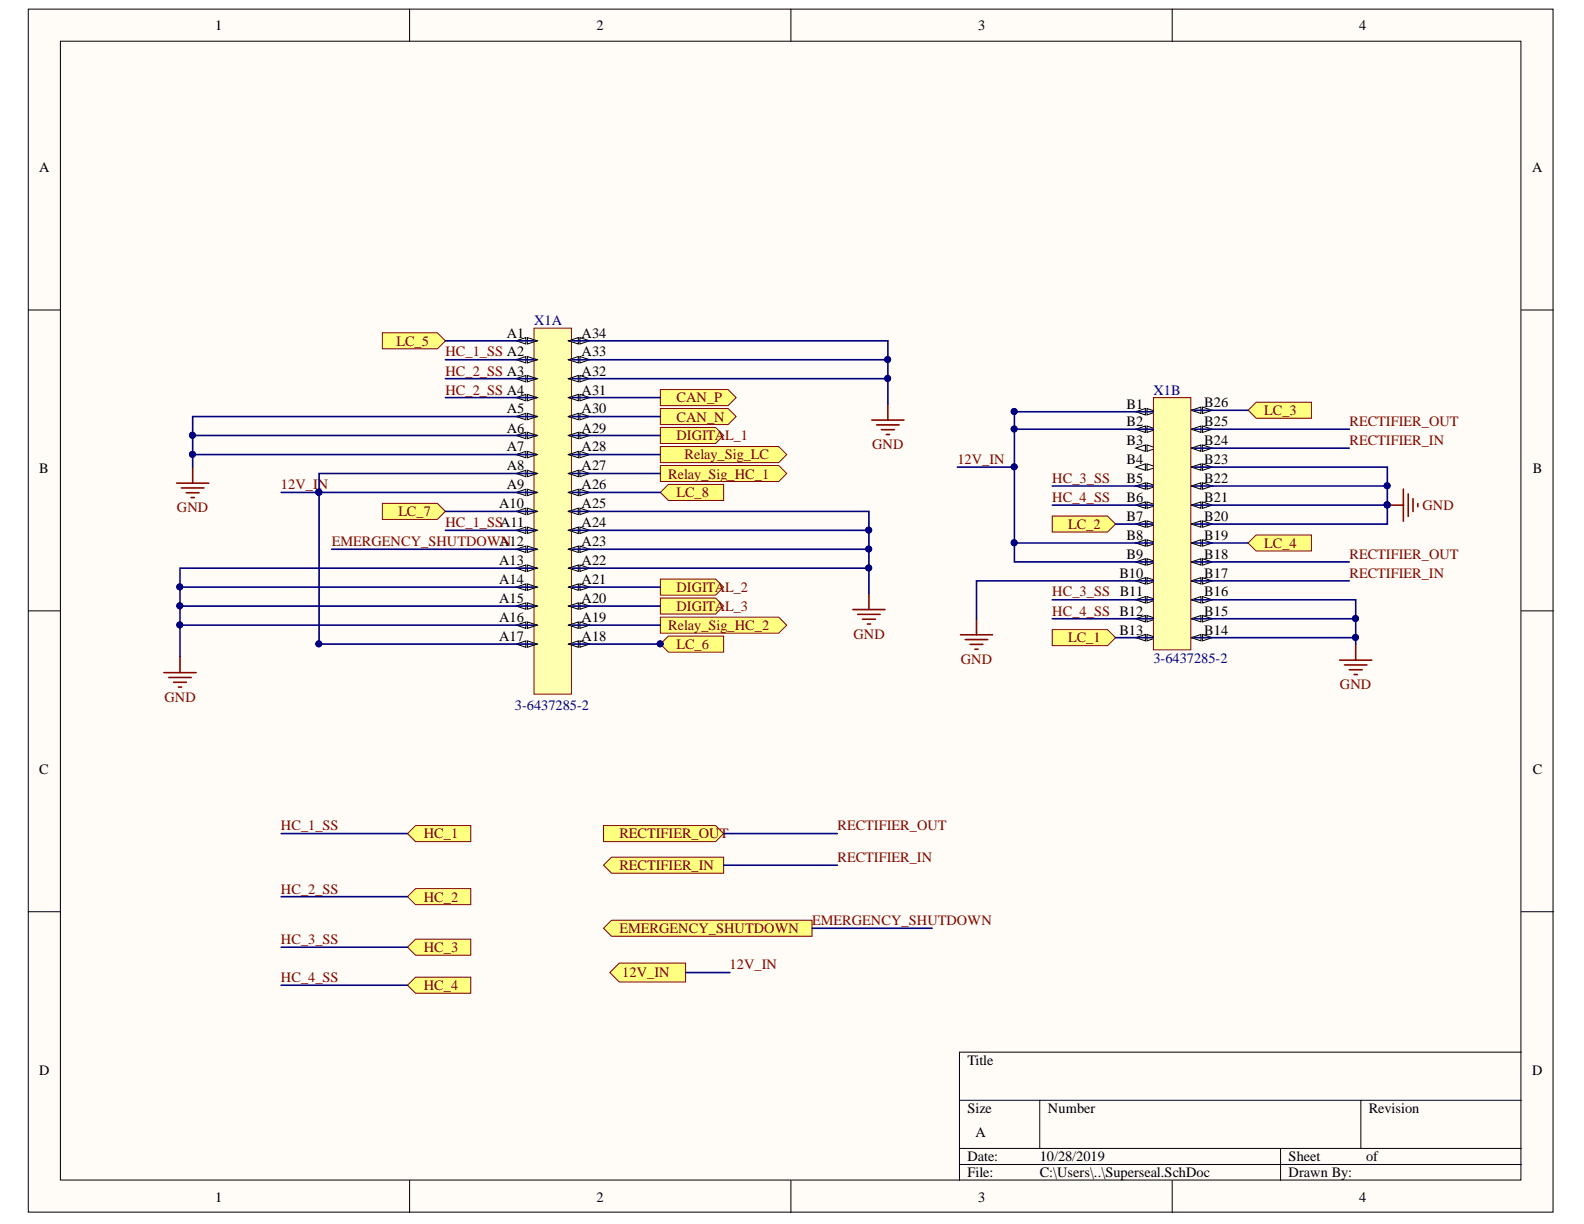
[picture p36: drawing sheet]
<svg xmlns="http://www.w3.org/2000/svg" width="279mm" height="216mm" viewBox="0 0 279 216" stroke-linecap="round" stroke-linejoin="round" font-family="sans-serif">
<defs><g id="words">
<g font-size="2.5">
<text x="38" y="5.3">1</text>
<text x="105.2" y="5.3">2</text>
<text x="172.5" y="5.3">3</text>
<text x="239.7" y="5.3">4</text>
<text x="6.9" y="30.4">A</text>
<text x="270.3" y="30.4">A</text>
<text x="89.4" y="59.6">A1</text>
<text x="102.6" y="59.6">A34</text>
<text x="102.6" y="62.9">A33</text>
<text x="102.6" y="69.6">A31</text>
<text x="102.6" y="66.2">A32</text>
<text x="212.4" y="71.8">B26</text>
<text x="89.4" y="72.9">A5</text>
<text x="89.4" y="76.3">A6</text>
<text x="102.6" y="76.3">A29</text>
<text x="102.6" y="72.9">A30</text>
<text x="198.7" y="72.1">B1</text>
<text x="198.7" y="75.1">B2</text>
<text x="212.4" y="75.1">B25</text>
<text x="6.9" y="83.5">B</text>
<text x="89.4" y="79.6">A7</text>
<text x="89.4" y="83">A8</text>
<text x="102.6" y="83">A27</text>
<text x="102.6" y="79.6">A28</text>
<text x="198.7" y="78.5">B3</text>
<text x="198.7" y="81.9">B4</text>
<text x="212.4" y="81.9">B23</text>
<text x="212.4" y="78.5">B24</text>
<text x="270.3" y="83.5">B</text>
<text x="88" y="89.7">A10</text>
<text x="89.4" y="86.3">A9</text>
<text x="102.6" y="89.7">A25</text>
<text x="102.6" y="86.3">A26</text>
<text x="198.7" y="85.2">B5</text>
<text x="198.7" y="88.6">B6</text>
<text x="212.4" y="88.6">B21</text>
<text x="212.4" y="85.2">B22</text>
<text x="102.6" y="93">A24</text>
<text x="198.7" y="91.9">B7</text>
<text x="198.7" y="95.2">B8</text>
<text x="212.4" y="95.2">B19</text>
<text x="212.4" y="91.9">B20</text>
<text x="88" y="99.7">A13</text>
<text x="102.6" y="99.7">A22</text>
<text x="102.6" y="96.3">A23</text>
<text x="197.5" y="101.9">B10</text>
<text x="198.7" y="98.5">B9</text>
<text x="212.4" y="101.9">B17</text>
<text x="212.4" y="98.5">B18</text>
<text x="88" y="103">A14</text>
<text x="88" y="106.4">A15</text>
<text x="102.6" y="106.4">A20</text>
<text x="102.6" y="103">A21</text>
<text x="212.4" y="105.2">B16</text>
<text x="88" y="109.7">A16</text>
<text x="88" y="113.1">A17</text>
<text x="102.6" y="113.1">A18</text>
<text x="102.6" y="109.7">A19</text>
<text x="197.5" y="112">B13</text>
<text x="212.4" y="112">B14</text>
<text x="212.4" y="108.6">B15</text>
<text x="6.9" y="136.6">C</text>
<text x="270.3" y="136.6">C</text>
<text x="6.9" y="189.6">D</text>
<text x="170.6" y="187.9">Title</text>
<text x="270.3" y="189.6">D</text>
<text x="170.6" y="196.4">Size</text>
<text x="184.9" y="196.4">Number</text>
<text x="241.4" y="196.4">Revision</text>
<text x="172.1" y="200.6">A</text>
<text x="170.6" y="204.8">Date:</text>
<text x="170.6" y="207.6">File:</text>
<text x="183.4" y="204.8">10/28/2019</text>
<text x="183.4" y="207.6">C:\Users\..\Superseal.SchDoc</text>
<text x="227.3" y="204.8">Sheet</text>
<text x="227.3" y="207.6">Drawn By:</text>
<text x="241" y="204.8">of</text>
<text x="38" y="211.9">1</text>
<text x="105.2" y="211.9">2</text>
<text x="172.5" y="211.9">3</text>
<text x="239.7" y="211.9">4</text>
</g>
<g font-size="2.5" fill="#000080">
<text x="94.2" y="57.4">X1A</text>
<text x="203.5" y="69.6">X1B</text>
<text x="203.5" y="117">3-6437285-2</text>
<text x="90.8" y="125.3">3-6437285-2</text>
</g>
<g font-size="2.5" fill="#800000">
<text x="69.9" y="61">LC_5</text>
<text x="78.6" y="62.9">HC_1_SS A2</text>
<text x="78.6" y="66.2">HC_2_SS A3</text>
<text x="78.6" y="69.6">HC_2_SS A4</text>
<text x="119.3" y="71">CAN_P</text>
<text x="119.3" y="74.4">CAN_N</text>
<text x="119.3" y="77.7">DIGITAL_1</text>
<text x="223" y="73.3">LC_3</text>
<text x="238" y="75.1">RECTIFIER_OUT</text>
<text x="120.8" y="81">Relay_Sig_LC</text>
<text x="153.8" y="79.2">GND</text>
<text x="168.9" y="81.9">12V_IN</text>
<text x="238" y="78.5">RECTIFIER_IN</text>
<text x="49.6" y="86.3">12V_IN</text>
<text x="117.9" y="84.4">Relay_Sig_HC_1</text>
<text x="119.3" y="87.7">LC_8</text>
<text x="185.6" y="85.2">HC_3_SS</text>
<text x="185.6" y="88.6">HC_4_SS</text>
<text x="250.9" y="89.9">GND</text>
<text x="31.2" y="90.3">GND</text>
<text x="70.3" y="91.1">LC_7</text>
<text x="78.6" y="93">HC_1_SSA11</text>
<text x="188.4" y="93.3">LC_2</text>
<text x="58.5" y="96.3">EMERGENCY_SHUTDOWA12</text>
<text x="88.4" y="96.3">N</text>
<text x="223" y="96.7">LC_4</text>
<text x="238" y="98.5">RECTIFIER_OUT</text>
<text x="238" y="101.9">RECTIFIER_IN</text>
<text x="119.3" y="107.7">DIGITAL_3</text>
<text x="119.3" y="104.4">DIGITAL_2</text>
<text x="185.6" y="105.2">HC_3_SS B11</text>
<text x="117.9" y="111.1">Relay_Sig_HC_2</text>
<text x="150.5" y="112.6">GND</text>
<text x="185.6" y="108.6">HC_4_SS B12</text>
<text x="188.4" y="113.3">LC_1</text>
<text x="119.3" y="114.5">LC_6</text>
<text x="169.5" y="117.1">GND</text>
<text x="29" y="123.8">GND</text>
<text x="236.4" y="121.5">GND</text>
<text x="49.6" y="146.5">HC_1_SS</text>
<text x="74.8" y="147.9">HC_1</text>
<text x="109.3" y="147.9">RECTIFIER_OUT</text>
<text x="147.7" y="146.5">RECTIFIER_OUT</text>
<text x="109.3" y="153.5">RECTIFIER_IN</text>
<text x="147.7" y="152">RECTIFIER_IN</text>
<text x="49.6" y="157.6">HC_2_SS</text>
<text x="74.8" y="159">HC_2</text>
<text x="49.6" y="166.6">HC_3_SS</text>
<text x="74.8" y="167.9">HC_3</text>
<text x="109.3" y="164.6">EMERGENCY_SHUTDOWN</text>
<text x="143.2" y="163.2">EMERGENCY_SHUTDOWN</text>
<text x="49.6" y="173.2">HC_4_SS</text>
<text x="109.8" y="172.4">12V_IN</text>
<text x="128.7" y="171">12V_IN</text>
<text x="74.8" y="174.7">HC_4</text>
</g>
</g></defs>
<g fill="#fffcf8" stroke="#000" stroke-width=".18">
<path d="M5 1.6h268.9v212.2h-268.9z"/>
<path d="M10.7 7.3h257.6v200.8h-257.6z"/>
</g>
<g fill="none" stroke="#000" stroke-width=".18">
<path d="M72.2 1.6v5.7M139.5 1.6v5.7M206.8 1.6v5.7M5 54.7h5.7M268.4 54.7h5.6M5 107.8h5.7M268.4 107.8h5.6M5 160.8h5.7M268.4 160.8h5.6M169.2 194.1h99.2M183.4 194.1v8.5M240 194.1v8.5"/>
<path d="M268.4 185.6h-99.2v22.6M72.2 208.2v5.7M139.5 208.2v5.7M169.2 202.6h99.2M169.2 205.4h99.2M206.8 208.2v5.7M225.9 202.6v5.6"/>
</g>
<path d="M94.2 57.9h6.6v64.5h-6.6z" fill="#ffffb0" stroke="#800000" stroke-width=".18"/>
<path d="M94.2 60.1h.5" fill="none" stroke="#000" stroke-width=".28"/>
<path d="M93 59.5l1.7 .6-1.7 .6z" fill="#fffcf8"/>
<path d="M93 59.5l1.7 .6-1.7 .6z" fill="none" stroke="#000" stroke-width=".18"/>
<path d="M91.1 60.1l1.7-.6v1.2z" fill="#fffcf8"/>
<path d="M91.1 60.1l1.7-.6v1.2z" fill="none" stroke="#000" stroke-width=".18"/>
<path d="M94.2 63.5h.5" fill="none" stroke="#000" stroke-width=".28"/>
<path d="M93 62.9l1.7 .6-1.7 .5z" fill="#fffcf8"/>
<path d="M93 62.9l1.7 .6-1.7 .5z" fill="none" stroke="#000" stroke-width=".18"/>
<path d="M91.1 63.5l1.7-.6v1.1z" fill="#fffcf8"/>
<path d="M91.1 63.5l1.7-.6v1.1z" fill="none" stroke="#000" stroke-width=".18"/>
<path d="M94.2 66.8h.5" fill="none" stroke="#000" stroke-width=".28"/>
<path d="M93 66.2l1.7 .6-1.7 .6z" fill="#fffcf8"/>
<path d="M93 66.2l1.7 .6-1.7 .6z" fill="none" stroke="#000" stroke-width=".18"/>
<path d="M91.1 66.8l1.7-.6v1.2z" fill="#fffcf8"/>
<path d="M91.1 66.8l1.7-.6v1.2z" fill="none" stroke="#000" stroke-width=".18"/>
<path d="M94.2 70.1h.5" fill="none" stroke="#000" stroke-width=".28"/>
<path d="M93 69.6l1.7 .5-1.7 .6z" fill="#fffcf8"/>
<path d="M93 69.6l1.7 .5-1.7 .6z" fill="none" stroke="#000" stroke-width=".18"/>
<path d="M91.1 70.1l1.7-.5v1.1z" fill="#fffcf8"/>
<path d="M91.1 70.1l1.7-.5v1.1z" fill="none" stroke="#000" stroke-width=".18"/>
<path d="M94.2 73.5h.5" fill="none" stroke="#000" stroke-width=".28"/>
<path d="M93 72.9l1.7 .6-1.7 .5z" fill="#fffcf8"/>
<path d="M93 72.9l1.7 .6-1.7 .5z" fill="none" stroke="#000" stroke-width=".18"/>
<path d="M91.1 73.5l1.7-.6v1.1z" fill="#fffcf8"/>
<path d="M91.1 73.5l1.7-.6v1.1z" fill="none" stroke="#000" stroke-width=".18"/>
<path d="M94.2 76.8h.5" fill="none" stroke="#000" stroke-width=".28"/>
<path d="M93 76.2l1.7 .6-1.7 .6z" fill="#fffcf8"/>
<path d="M93 76.2l1.7 .6-1.7 .6z" fill="none" stroke="#000" stroke-width=".18"/>
<path d="M91.1 76.8l1.7-.6v1.2z" fill="#fffcf8"/>
<path d="M91.1 76.8l1.7-.6v1.2z" fill="none" stroke="#000" stroke-width=".18"/>
<path d="M94.2 80.2h.5" fill="none" stroke="#000" stroke-width=".28"/>
<path d="M93 79.6l1.7 .6-1.7 .5z" fill="#fffcf8"/>
<path d="M93 79.6l1.7 .6-1.7 .5z" fill="none" stroke="#000" stroke-width=".18"/>
<path d="M91.1 80.2l1.7-.6v1.1z" fill="#fffcf8"/>
<path d="M91.1 80.2l1.7-.6v1.1z" fill="none" stroke="#000" stroke-width=".18"/>
<path d="M94.2 83.5h.5" fill="none" stroke="#000" stroke-width=".28"/>
<path d="M93 83l1.7 .5-1.7 .6z" fill="#fffcf8"/>
<path d="M93 83l1.7 .5-1.7 .6z" fill="none" stroke="#000" stroke-width=".18"/>
<path d="M91.1 83.5l1.7-.5v1.1z" fill="#fffcf8"/>
<path d="M91.1 83.5l1.7-.5v1.1z" fill="none" stroke="#000" stroke-width=".18"/>
<path d="M94.2 86.9h.5" fill="none" stroke="#000" stroke-width=".28"/>
<path d="M93 86.3l1.7 .6-1.7 .5z" fill="#fffcf8"/>
<path d="M93 86.3l1.7 .6-1.7 .5z" fill="none" stroke="#000" stroke-width=".18"/>
<path d="M91.1 86.9l1.7-.6v1.1z" fill="#fffcf8"/>
<path d="M91.1 86.9l1.7-.6v1.1z" fill="none" stroke="#000" stroke-width=".18"/>
<path d="M94.2 90.2h.5" fill="none" stroke="#000" stroke-width=".28"/>
<path d="M93 89.6l1.7 .6-1.7 .6z" fill="#fffcf8"/>
<path d="M93 89.6l1.7 .6-1.7 .6z" fill="none" stroke="#000" stroke-width=".18"/>
<path d="M91.1 90.2l1.7-.6v1.2z" fill="#fffcf8"/>
<path d="M91.1 90.2l1.7-.6v1.2z" fill="none" stroke="#000" stroke-width=".18"/>
<path d="M94.2 93.5h.5" fill="none" stroke="#000" stroke-width=".28"/>
<path d="M93 93l1.7 .5-1.7 .6z" fill="#fffcf8"/>
<path d="M93 93l1.7 .5-1.7 .6z" fill="none" stroke="#000" stroke-width=".18"/>
<path d="M91.1 93.5l1.7-.5v1.1z" fill="#fffcf8"/>
<path d="M91.1 93.5l1.7-.5v1.1z" fill="none" stroke="#000" stroke-width=".18"/>
<path d="M94.2 96.9h.5" fill="none" stroke="#000" stroke-width=".28"/>
<path d="M93 96.3l1.7 .6-1.7 .5z" fill="#fffcf8"/>
<path d="M93 96.3l1.7 .6-1.7 .5z" fill="none" stroke="#000" stroke-width=".18"/>
<path d="M91.1 96.9l1.7-.6v1.1z" fill="#fffcf8"/>
<path d="M91.1 96.9l1.7-.6v1.1z" fill="none" stroke="#000" stroke-width=".18"/>
<path d="M94.2 100.2h.5" fill="none" stroke="#000" stroke-width=".28"/>
<path d="M93 99.7l1.7 .5-1.7 .6z" fill="#fffcf8"/>
<path d="M93 99.7l1.7 .5-1.7 .6z" fill="none" stroke="#000" stroke-width=".18"/>
<path d="M91.1 100.2l1.7-.5v1.1z" fill="#fffcf8"/>
<path d="M91.1 100.2l1.7-.5v1.1z" fill="none" stroke="#000" stroke-width=".18"/>
<path d="M94.2 103.6h.5" fill="none" stroke="#000" stroke-width=".28"/>
<path d="M93 103l1.7 .6-1.7 .5z" fill="#fffcf8"/>
<path d="M93 103l1.7 .6-1.7 .5z" fill="none" stroke="#000" stroke-width=".18"/>
<path d="M91.1 103.6l1.7-.6v1.1z" fill="#fffcf8"/>
<path d="M91.1 103.6l1.7-.6v1.1z" fill="none" stroke="#000" stroke-width=".18"/>
<path d="M94.2 106.9h.5" fill="none" stroke="#000" stroke-width=".28"/>
<path d="M93 106.3l1.7 .6-1.7 .6z" fill="#fffcf8"/>
<path d="M93 106.3l1.7 .6-1.7 .6z" fill="none" stroke="#000" stroke-width=".18"/>
<path d="M91.1 106.9l1.7-.6v1.2z" fill="#fffcf8"/>
<path d="M91.1 106.9l1.7-.6v1.2z" fill="none" stroke="#000" stroke-width=".18"/>
<path d="M94.2 110.3h.5" fill="none" stroke="#000" stroke-width=".28"/>
<path d="M93 109.7l1.7 .6-1.7 .5z" fill="#fffcf8"/>
<path d="M93 109.7l1.7 .6-1.7 .5z" fill="none" stroke="#000" stroke-width=".18"/>
<path d="M91.1 110.3l1.7-.6v1.1z" fill="#fffcf8"/>
<path d="M91.1 110.3l1.7-.6v1.1z" fill="none" stroke="#000" stroke-width=".18"/>
<path d="M94.2 113.6h.5" fill="none" stroke="#000" stroke-width=".28"/>
<path d="M93 113l1.7 .6-1.7 .6z" fill="#fffcf8"/>
<path d="M93 113l1.7 .6-1.7 .6z" fill="none" stroke="#000" stroke-width=".18"/>
<path d="M91.1 113.6l1.7-.6v1.2z" fill="#fffcf8"/>
<path d="M91.1 113.6l1.7-.6v1.2z" fill="none" stroke="#000" stroke-width=".18"/>
<path d="M100.3 113.6h.6" fill="none" stroke="#000" stroke-width=".28"/>
<path d="M100.3 113.6l1.7-.6v1.2z" fill="#fffcf8"/>
<path d="M100.3 113.6l1.7-.6v1.2z" fill="none" stroke="#000" stroke-width=".18"/>
<path d="M102.3 113l1.7 .6-1.7 .6z" fill="#fffcf8"/>
<path d="M102.3 113l1.7 .6-1.7 .6z" fill="none" stroke="#000" stroke-width=".18"/>
<path d="M100.3 110.3h.6" fill="none" stroke="#000" stroke-width=".28"/>
<path d="M100.3 110.3l1.7-.6v1.1z" fill="#fffcf8"/>
<path d="M100.3 110.3l1.7-.6v1.1z" fill="none" stroke="#000" stroke-width=".18"/>
<path d="M102.3 109.7l1.7 .6-1.7 .5z" fill="#fffcf8"/>
<path d="M102.3 109.7l1.7 .6-1.7 .5z" fill="none" stroke="#000" stroke-width=".18"/>
<path d="M100.3 106.9h.6" fill="none" stroke="#000" stroke-width=".28"/>
<path d="M100.3 106.9l1.7-.6v1.2z" fill="#fffcf8"/>
<path d="M100.3 106.9l1.7-.6v1.2z" fill="none" stroke="#000" stroke-width=".18"/>
<path d="M102.3 106.3l1.7 .6-1.7 .6z" fill="#fffcf8"/>
<path d="M102.3 106.3l1.7 .6-1.7 .6z" fill="none" stroke="#000" stroke-width=".18"/>
<path d="M100.3 103.6h.6" fill="none" stroke="#000" stroke-width=".28"/>
<path d="M100.3 103.6l1.7-.6v1.1z" fill="#fffcf8"/>
<path d="M100.3 103.6l1.7-.6v1.1z" fill="none" stroke="#000" stroke-width=".18"/>
<path d="M102.3 103l1.7 .6-1.7 .5z" fill="#fffcf8"/>
<path d="M102.3 103l1.7 .6-1.7 .5z" fill="none" stroke="#000" stroke-width=".18"/>
<path d="M100.3 100.2h.6" fill="none" stroke="#000" stroke-width=".28"/>
<path d="M100.3 100.2l1.7-.5v1.1z" fill="#fffcf8"/>
<path d="M100.3 100.2l1.7-.5v1.1z" fill="none" stroke="#000" stroke-width=".18"/>
<path d="M102.3 99.7l1.7 .5-1.7 .6z" fill="#fffcf8"/>
<path d="M102.3 99.7l1.7 .5-1.7 .6z" fill="none" stroke="#000" stroke-width=".18"/>
<path d="M100.3 96.9h.6" fill="none" stroke="#000" stroke-width=".28"/>
<path d="M100.3 96.9l1.7-.6v1.1z" fill="#fffcf8"/>
<path d="M100.3 96.9l1.7-.6v1.1z" fill="none" stroke="#000" stroke-width=".18"/>
<path d="M102.3 96.3l1.7 .6-1.7 .5z" fill="#fffcf8"/>
<path d="M102.3 96.3l1.7 .6-1.7 .5z" fill="none" stroke="#000" stroke-width=".18"/>
<path d="M100.3 93.5h.6" fill="none" stroke="#000" stroke-width=".28"/>
<path d="M100.3 93.5l1.7-.5v1.1z" fill="#fffcf8"/>
<path d="M100.3 93.5l1.7-.5v1.1z" fill="none" stroke="#000" stroke-width=".18"/>
<path d="M102.3 93l1.7 .5-1.7 .6z" fill="#fffcf8"/>
<path d="M102.3 93l1.7 .5-1.7 .6z" fill="none" stroke="#000" stroke-width=".18"/>
<path d="M100.3 90.2h.6" fill="none" stroke="#000" stroke-width=".28"/>
<path d="M100.3 90.2l1.7-.6v1.2z" fill="#fffcf8"/>
<path d="M100.3 90.2l1.7-.6v1.2z" fill="none" stroke="#000" stroke-width=".18"/>
<path d="M102.3 89.6l1.7 .6-1.7 .6z" fill="#fffcf8"/>
<path d="M102.3 89.6l1.7 .6-1.7 .6z" fill="none" stroke="#000" stroke-width=".18"/>
<path d="M100.3 86.9h.6" fill="none" stroke="#000" stroke-width=".28"/>
<path d="M100.3 86.9l1.7-.6v1.1z" fill="#fffcf8"/>
<path d="M100.3 86.9l1.7-.6v1.1z" fill="none" stroke="#000" stroke-width=".18"/>
<path d="M102.3 86.3l1.7 .6-1.7 .5z" fill="#fffcf8"/>
<path d="M102.3 86.3l1.7 .6-1.7 .5z" fill="none" stroke="#000" stroke-width=".18"/>
<path d="M100.3 83.5h.6" fill="none" stroke="#000" stroke-width=".28"/>
<path d="M100.3 83.5l1.7-.5v1.1z" fill="#fffcf8"/>
<path d="M100.3 83.5l1.7-.5v1.1z" fill="none" stroke="#000" stroke-width=".18"/>
<path d="M102.3 83l1.7 .5-1.7 .6z" fill="#fffcf8"/>
<path d="M102.3 83l1.7 .5-1.7 .6z" fill="none" stroke="#000" stroke-width=".18"/>
<path d="M100.3 80.2h.6" fill="none" stroke="#000" stroke-width=".28"/>
<path d="M100.3 80.2l1.7-.6v1.1z" fill="#fffcf8"/>
<path d="M100.3 80.2l1.7-.6v1.1z" fill="none" stroke="#000" stroke-width=".18"/>
<path d="M102.3 79.6l1.7 .6-1.7 .5z" fill="#fffcf8"/>
<path d="M102.3 79.6l1.7 .6-1.7 .5z" fill="none" stroke="#000" stroke-width=".18"/>
<path d="M100.3 76.8h.6" fill="none" stroke="#000" stroke-width=".28"/>
<path d="M100.3 76.8l1.7-.6v1.2z" fill="#fffcf8"/>
<path d="M100.3 76.8l1.7-.6v1.2z" fill="none" stroke="#000" stroke-width=".18"/>
<path d="M102.3 76.2l1.7 .6-1.7 .6z" fill="#fffcf8"/>
<path d="M102.3 76.2l1.7 .6-1.7 .6z" fill="none" stroke="#000" stroke-width=".18"/>
<path d="M100.3 73.5h.6" fill="none" stroke="#000" stroke-width=".28"/>
<path d="M100.3 73.5l1.7-.6v1.1z" fill="#fffcf8"/>
<path d="M100.3 73.5l1.7-.6v1.1z" fill="none" stroke="#000" stroke-width=".18"/>
<path d="M102.3 72.9l1.7 .6-1.7 .5z" fill="#fffcf8"/>
<path d="M102.3 72.9l1.7 .6-1.7 .5z" fill="none" stroke="#000" stroke-width=".18"/>
<path d="M100.3 70.1h.6" fill="none" stroke="#000" stroke-width=".28"/>
<path d="M100.3 70.1l1.7-.5v1.1z" fill="#fffcf8"/>
<path d="M100.3 70.1l1.7-.5v1.1z" fill="none" stroke="#000" stroke-width=".18"/>
<path d="M102.3 69.6l1.7 .5-1.7 .6z" fill="#fffcf8"/>
<path d="M102.3 69.6l1.7 .5-1.7 .6z" fill="none" stroke="#000" stroke-width=".18"/>
<path d="M100.3 66.8h.6" fill="none" stroke="#000" stroke-width=".28"/>
<path d="M100.3 66.8l1.7-.6v1.2z" fill="#fffcf8"/>
<path d="M100.3 66.8l1.7-.6v1.2z" fill="none" stroke="#000" stroke-width=".18"/>
<path d="M102.3 66.2l1.7 .6-1.7 .6z" fill="#fffcf8"/>
<path d="M102.3 66.2l1.7 .6-1.7 .6z" fill="none" stroke="#000" stroke-width=".18"/>
<path d="M100.3 63.5h.6" fill="none" stroke="#000" stroke-width=".28"/>
<path d="M100.3 63.5l1.7-.6v1.1z" fill="#fffcf8"/>
<path d="M100.3 63.5l1.7-.6v1.1z" fill="none" stroke="#000" stroke-width=".18"/>
<path d="M102.3 62.9l1.7 .6-1.7 .5z" fill="#fffcf8"/>
<path d="M102.3 62.9l1.7 .6-1.7 .5z" fill="none" stroke="#000" stroke-width=".18"/>
<path d="M100.3 60.1h.6" fill="none" stroke="#000" stroke-width=".28"/>
<path d="M100.3 60.1l1.7-.6v1.2z" fill="#fffcf8"/>
<path d="M100.3 60.1l1.7-.6v1.2z" fill="none" stroke="#000" stroke-width=".18"/>
<path d="M102.3 59.5l1.7 .6-1.7 .6z" fill="#fffcf8"/>
<path d="M102.3 59.5l1.7 .6-1.7 .6z" fill="none" stroke="#000" stroke-width=".18"/>
<path d="M203.5 72.6h.5" fill="none" stroke="#000" stroke-width=".28"/>
<path d="M202.3 72.1l1.7 .5-1.7 .6z" fill="#fffcf8"/>
<path d="M202.3 72.1l1.7 .5-1.7 .6z" fill="none" stroke="#000" stroke-width=".18"/>
<path d="M200.3 72.6l1.7-.5v1.1z" fill="#fffcf8"/>
<path d="M200.3 72.6l1.7-.5v1.1z" fill="none" stroke="#000" stroke-width=".18"/>
<path d="M203.5 75.7h.5" fill="none" stroke="#000" stroke-width=".28"/>
<path d="M202.3 75.1l1.7 .6-1.7 .6z" fill="#fffcf8"/>
<path d="M202.3 75.1l1.7 .6-1.7 .6z" fill="none" stroke="#000" stroke-width=".18"/>
<path d="M200.3 75.7l1.7-.6v1.2z" fill="#fffcf8"/>
<path d="M200.3 75.7l1.7-.6v1.2z" fill="none" stroke="#000" stroke-width=".18"/>
<path d="M203.5 79h.5" fill="none" stroke="#000" stroke-width=".28"/>
<path d="M202.3 78.5l1.7 .5-1.7 .6z" fill="#fffcf8"/>
<path d="M202.3 78.5l1.7 .5-1.7 .6z" fill="none" stroke="#000" stroke-width=".18"/>
<path d="M200.3 79l1.7-.5v1.1z" fill="#fffcf8"/>
<path d="M200.3 79l1.7-.5v1.1z" fill="none" stroke="#000" stroke-width=".18"/>
<path d="M203.5 82.4h.5" fill="none" stroke="#000" stroke-width=".28"/>
<path d="M202.3 81.8l1.7 .6-1.7 .6z" fill="#fffcf8"/>
<path d="M202.3 81.8l1.7 .6-1.7 .6z" fill="none" stroke="#000" stroke-width=".18"/>
<path d="M200.3 82.4l1.7-.6v1.2z" fill="#fffcf8"/>
<path d="M200.3 82.4l1.7-.6v1.2z" fill="none" stroke="#000" stroke-width=".18"/>
<path d="M203.5 85.7h.5" fill="none" stroke="#000" stroke-width=".28"/>
<path d="M202.3 85.2l1.7 .5-1.7 .6z" fill="#fffcf8"/>
<path d="M202.3 85.2l1.7 .5-1.7 .6z" fill="none" stroke="#000" stroke-width=".18"/>
<path d="M200.3 85.7l1.7-.5v1.1z" fill="#fffcf8"/>
<path d="M200.3 85.7l1.7-.5v1.1z" fill="none" stroke="#000" stroke-width=".18"/>
<path d="M203.5 89.1h.5" fill="none" stroke="#000" stroke-width=".28"/>
<path d="M202.3 88.5l1.7 .6-1.7 .6z" fill="#fffcf8"/>
<path d="M202.3 88.5l1.7 .6-1.7 .6z" fill="none" stroke="#000" stroke-width=".18"/>
<path d="M200.3 89.1l1.7-.6v1.2z" fill="#fffcf8"/>
<path d="M200.3 89.1l1.7-.6v1.2z" fill="none" stroke="#000" stroke-width=".18"/>
<path d="M203.5 92.4h.5" fill="none" stroke="#000" stroke-width=".28"/>
<path d="M202.3 91.9l1.7 .5-1.7 .6z" fill="#fffcf8"/>
<path d="M202.3 91.9l1.7 .5-1.7 .6z" fill="none" stroke="#000" stroke-width=".18"/>
<path d="M200.3 92.4l1.7-.5v1.1z" fill="#fffcf8"/>
<path d="M200.3 92.4l1.7-.5v1.1z" fill="none" stroke="#000" stroke-width=".18"/>
<path d="M203.5 95.8h.5" fill="none" stroke="#000" stroke-width=".28"/>
<path d="M202.3 95.2l1.7 .6-1.7 .5z" fill="#fffcf8"/>
<path d="M202.3 95.2l1.7 .6-1.7 .5z" fill="none" stroke="#000" stroke-width=".18"/>
<path d="M200.3 95.8l1.7-.6v1.1z" fill="#fffcf8"/>
<path d="M200.3 95.8l1.7-.6v1.1z" fill="none" stroke="#000" stroke-width=".18"/>
<path d="M203.5 99.1h.5" fill="none" stroke="#000" stroke-width=".28"/>
<path d="M202.3 98.6l1.7 .5-1.7 .6z" fill="#fffcf8"/>
<path d="M202.3 98.6l1.7 .5-1.7 .6z" fill="none" stroke="#000" stroke-width=".18"/>
<path d="M200.3 99.1l1.7-.5v1.1z" fill="#fffcf8"/>
<path d="M200.3 99.1l1.7-.5v1.1z" fill="none" stroke="#000" stroke-width=".18"/>
<path d="M203.5 102.5h.5" fill="none" stroke="#000" stroke-width=".28"/>
<path d="M202.3 101.9l1.7 .6-1.7 .5z" fill="#fffcf8"/>
<path d="M202.3 101.9l1.7 .6-1.7 .5z" fill="none" stroke="#000" stroke-width=".18"/>
<path d="M200.3 102.5l1.7-.6v1.1z" fill="#fffcf8"/>
<path d="M200.3 102.5l1.7-.6v1.1z" fill="none" stroke="#000" stroke-width=".18"/>
<path d="M203.5 105.8h.5" fill="none" stroke="#000" stroke-width=".28"/>
<path d="M202.3 105.2l1.7 .6-1.7 .6z" fill="#fffcf8"/>
<path d="M202.3 105.2l1.7 .6-1.7 .6z" fill="none" stroke="#000" stroke-width=".18"/>
<path d="M200.3 105.8l1.7-.6v1.2z" fill="#fffcf8"/>
<path d="M200.3 105.8l1.7-.6v1.2z" fill="none" stroke="#000" stroke-width=".18"/>
<path d="M203.5 109.1h.5" fill="none" stroke="#000" stroke-width=".28"/>
<path d="M202.3 108.6l1.7 .5-1.7 .6z" fill="#fffcf8"/>
<path d="M202.3 108.6l1.7 .5-1.7 .6z" fill="none" stroke="#000" stroke-width=".18"/>
<path d="M200.3 109.1l1.7-.5v1.1z" fill="#fffcf8"/>
<path d="M200.3 109.1l1.7-.5v1.1z" fill="none" stroke="#000" stroke-width=".18"/>
<path d="M203.5 112.5h.5" fill="none" stroke="#000" stroke-width=".28"/>
<path d="M202.3 111.9l1.7 .6-1.7 .5z" fill="#fffcf8"/>
<path d="M202.3 111.9l1.7 .6-1.7 .5z" fill="none" stroke="#000" stroke-width=".18"/>
<path d="M200.3 112.5l1.7-.6v1.1z" fill="#fffcf8"/>
<path d="M200.3 112.5l1.7-.6v1.1z" fill="none" stroke="#000" stroke-width=".18"/>
<path d="M210.1 112.5h.6" fill="none" stroke="#000" stroke-width=".28"/>
<path d="M210.1 112.5l1.7-.6v1.1z" fill="#fffcf8"/>
<path d="M210.1 112.5l1.7-.6v1.1z" fill="none" stroke="#000" stroke-width=".18"/>
<path d="M212.1 111.9l1.7 .6-1.7 .5z" fill="#fffcf8"/>
<path d="M212.1 111.9l1.7 .6-1.7 .5z" fill="none" stroke="#000" stroke-width=".18"/>
<path d="M210.1 109.1h.6" fill="none" stroke="#000" stroke-width=".28"/>
<path d="M210.1 109.1l1.7-.5v1.1z" fill="#fffcf8"/>
<path d="M210.1 109.1l1.7-.5v1.1z" fill="none" stroke="#000" stroke-width=".18"/>
<path d="M212.1 108.6l1.7 .5-1.7 .6z" fill="#fffcf8"/>
<path d="M212.1 108.6l1.7 .5-1.7 .6z" fill="none" stroke="#000" stroke-width=".18"/>
<path d="M210.1 105.8h.6" fill="none" stroke="#000" stroke-width=".28"/>
<path d="M210.1 105.8l1.7-.6v1.2z" fill="#fffcf8"/>
<path d="M210.1 105.8l1.7-.6v1.2z" fill="none" stroke="#000" stroke-width=".18"/>
<path d="M212.1 105.2l1.7 .6-1.7 .6z" fill="#fffcf8"/>
<path d="M212.1 105.2l1.7 .6-1.7 .6z" fill="none" stroke="#000" stroke-width=".18"/>
<path d="M210.1 102.5h.6" fill="none" stroke="#000" stroke-width=".28"/>
<path d="M210.1 102.5l1.7-.6v1.1z" fill="#fffcf8"/>
<path d="M210.1 102.5l1.7-.6v1.1z" fill="none" stroke="#000" stroke-width=".18"/>
<path d="M212.1 101.9l1.7 .6-1.7 .5z" fill="#fffcf8"/>
<path d="M212.1 101.9l1.7 .6-1.7 .5z" fill="none" stroke="#000" stroke-width=".18"/>
<path d="M210.1 99.1h.6" fill="none" stroke="#000" stroke-width=".28"/>
<path d="M210.1 99.1l1.7-.5v1.1z" fill="#fffcf8"/>
<path d="M210.1 99.1l1.7-.5v1.1z" fill="none" stroke="#000" stroke-width=".18"/>
<path d="M212.1 98.6l1.7 .5-1.7 .6z" fill="#fffcf8"/>
<path d="M212.1 98.6l1.7 .5-1.7 .6z" fill="none" stroke="#000" stroke-width=".18"/>
<path d="M210.1 95.8h.6" fill="none" stroke="#000" stroke-width=".28"/>
<path d="M210.1 95.8l1.7-.6v1.1z" fill="#fffcf8"/>
<path d="M210.1 95.8l1.7-.6v1.1z" fill="none" stroke="#000" stroke-width=".18"/>
<path d="M212.1 95.2l1.7 .6-1.7 .5z" fill="#fffcf8"/>
<path d="M212.1 95.2l1.7 .6-1.7 .5z" fill="none" stroke="#000" stroke-width=".18"/>
<path d="M210.1 92.4h.6" fill="none" stroke="#000" stroke-width=".28"/>
<path d="M210.1 92.4l1.7-.5v1.1z" fill="#fffcf8"/>
<path d="M210.1 92.4l1.7-.5v1.1z" fill="none" stroke="#000" stroke-width=".18"/>
<path d="M212.1 91.9l1.7 .5-1.7 .6z" fill="#fffcf8"/>
<path d="M212.1 91.9l1.7 .5-1.7 .6z" fill="none" stroke="#000" stroke-width=".18"/>
<path d="M210.1 89.1h.6" fill="none" stroke="#000" stroke-width=".28"/>
<path d="M210.1 89.1l1.7-.6v1.2z" fill="#fffcf8"/>
<path d="M210.1 89.1l1.7-.6v1.2z" fill="none" stroke="#000" stroke-width=".18"/>
<path d="M212.1 88.5l1.7 .6-1.7 .6z" fill="#fffcf8"/>
<path d="M212.1 88.5l1.7 .6-1.7 .6z" fill="none" stroke="#000" stroke-width=".18"/>
<path d="M210.1 85.7h.6" fill="none" stroke="#000" stroke-width=".28"/>
<path d="M210.1 85.7l1.7-.5v1.1z" fill="#fffcf8"/>
<path d="M210.1 85.7l1.7-.5v1.1z" fill="none" stroke="#000" stroke-width=".18"/>
<path d="M212.1 85.2l1.7 .5-1.7 .6z" fill="#fffcf8"/>
<path d="M212.1 85.2l1.7 .5-1.7 .6z" fill="none" stroke="#000" stroke-width=".18"/>
<path d="M210.1 82.4h.6" fill="none" stroke="#000" stroke-width=".28"/>
<path d="M210.1 82.4l1.7-.6v1.2z" fill="#fffcf8"/>
<path d="M210.1 82.4l1.7-.6v1.2z" fill="none" stroke="#000" stroke-width=".18"/>
<path d="M212.1 81.8l1.7 .6-1.7 .6z" fill="#fffcf8"/>
<path d="M212.1 81.8l1.7 .6-1.7 .6z" fill="none" stroke="#000" stroke-width=".18"/>
<path d="M210.1 79h.6" fill="none" stroke="#000" stroke-width=".28"/>
<path d="M210.1 79l1.7-.5v1.1z" fill="#fffcf8"/>
<path d="M210.1 79l1.7-.5v1.1z" fill="none" stroke="#000" stroke-width=".18"/>
<path d="M212.1 78.5l1.7 .5-1.7 .6z" fill="#fffcf8"/>
<path d="M212.1 78.5l1.7 .5-1.7 .6z" fill="none" stroke="#000" stroke-width=".18"/>
<path d="M210.1 75.7h.6" fill="none" stroke="#000" stroke-width=".28"/>
<path d="M210.1 75.7l1.7-.6v1.2z" fill="#fffcf8"/>
<path d="M210.1 75.7l1.7-.6v1.2z" fill="none" stroke="#000" stroke-width=".18"/>
<path d="M212.1 75.1l1.7 .6-1.7 .6z" fill="#fffcf8"/>
<path d="M212.1 75.1l1.7 .6-1.7 .6z" fill="none" stroke="#000" stroke-width=".18"/>
<path d="M210.1 72.4h.6" fill="none" stroke="#000" stroke-width=".28"/>
<path d="M210.1 72.4l1.7-.6v1.1z" fill="#fffcf8"/>
<path d="M210.1 72.4l1.7-.6v1.1z" fill="none" stroke="#000" stroke-width=".18"/>
<path d="M212.1 71.8l1.7 .6-1.7 .5z" fill="#fffcf8"/>
<path d="M212.1 71.8l1.7 .6-1.7 .5z" fill="none" stroke="#000" stroke-width=".18"/>
<path d="M203.5 70.1h6.5v44.5h-6.5z" fill="#ffffb0" stroke="#800000" stroke-width=".18"/>
<g fill="#ffff80" stroke="#800000" stroke-width=".18">
<path d="M71.9 147l1.4-1.4h9.7v2.9h-9.7z" fill-rule="evenodd"/>
<path d="M71.9 158.2l1.4-1.5h9.7v2.9h-9.7z" fill-rule="evenodd"/>
<path d="M67.4 58.7h9.7l1.5 1.4-1.5 1.4h-9.7z" fill-rule="evenodd"/>
<path d="M71.9 167.1l1.4-1.4h9.7v2.8h-9.7z" fill-rule="evenodd"/>
<path d="M71.9 173.8l1.4-1.4h9.7v2.8h-9.7z" fill-rule="evenodd"/>
<path d="M106.5 145.6h19.7l1.4 1.4-1.4 1.5h-19.7z" fill-rule="evenodd"/>
<path d="M106.5 152.6l1.4-1.4h19.7v2.8h-19.7z" fill-rule="evenodd"/>
<path d="M67.4 88.8h9.7l1.5 1.4-1.5 1.4h-9.7z" fill-rule="evenodd"/>
<path d="M116.5 113.6l1.4-1.4h9.7v2.8h-9.7z" fill-rule="evenodd"/>
</g>
<circle cx="116.4" cy="113.6" r=".52" fill="#000080" stroke="#000080" stroke-width=".18"/>
<g fill="#ffff80" stroke="#800000" stroke-width=".18">
<path d="M116.5 86.9l1.4-1.5h9.7v2.9h-9.7z" fill-rule="evenodd"/>
<path d="M185.6 91h9.8l1.4 1.4-1.4 1.5h-9.8z" fill-rule="evenodd"/>
<path d="M185.6 111.1h9.8l1.4 1.4-1.4 1.4h-9.8z" fill-rule="evenodd"/>
<path d="M220.2 95.8l1.4-1.4h9.7v2.8h-9.7z" fill-rule="evenodd"/>
<path d="M220.2 72.4l1.4-1.4h9.7v2.8h-9.7z" fill-rule="evenodd"/>
<path d="M116.5 82.1h20.9l1.4 1.4-1.4 1.4h-20.9z" fill-rule="evenodd"/>
<path d="M116.5 108.9h20.9l1.4 1.4-1.4 1.4h-20.9z" fill-rule="evenodd"/>
<path d="M116.5 78.8h20.9l1.4 1.4-1.4 1.4h-20.9z" fill-rule="evenodd"/>
<path d="M116.5 105.5h9.7l1.4 1.4-1.4 1.4h-9.7z" fill-rule="evenodd"/>
<path d="M116.5 72.1h11.9l1.4 1.4-1.4 1.4h-11.9z" fill-rule="evenodd"/>
<path d="M116.5 102.1h9.7l1.4 1.5-1.4 1.4h-9.7z" fill-rule="evenodd"/>
<path d="M116.5 75.4h9.7l1.4 1.4-1.4 1.4h-9.7z" fill-rule="evenodd"/>
<path d="M106.5 163.7l1.4-1.4h35.3v2.9h-35.3z" fill-rule="evenodd"/>
<path d="M107.6 171.5l1.6-1.6h11.7v3.3h-11.7z" fill-rule="evenodd"/>
</g>
<g fill="none" stroke="#800000" stroke-width=".28">
<path d="M153.8 74.1h5.6M154.6 74.9h4M155.5 75.8h2.2M156.3 76.6h.6M156.6 71.3v2.8M31.2 85.2h5.6M32 86.1h4M32.9 86.9h2.2M33.7 87.8h.6M34 82.4v2.8M244.7 89.1h2.8M247.5 86.3v5.6"/>
<path d="M248.4 87.1v4M249.2 88v2.2M250.1 88.8v.6M28.9 118.6h5.7M29.8 119.5h3.9M31.8 115.8v2.8M150.4 107.5h5.7M151.3 108.4h4M152.1 109.2h2.3M153 110.1h.6M153.3 104.7v2.8M169.4 112h5.7"/>
<path d="M170.3 112.8h3.9M171.1 113.7h2.3M172 114.5h.5M172.2 109.1v2.9M236.3 116.4h5.7M237.2 117.3h3.9M238 118.1h2.3M238.8 119h.6M239.1 113.6v2.8M30.6 120.3h2.3M31.5 121.2h.5"/>
</g>
<g fill="#000080" stroke="#000080" stroke-width=".18">
<circle cx="244.7" cy="89.1" r=".52"/>
<circle cx="116.4" cy="113.6" r=".52"/>
<circle cx="178.9" cy="72.6" r=".52"/>
<circle cx="56.2" cy="113.6" r=".52"/>
<circle cx="56.2" cy="86.8" r=".52"/>
<circle cx="178.9" cy="75.7" r=".52"/>
<circle cx="178.9" cy="95.7" r=".52"/>
<circle cx="178.9" cy="82.3" r=".52"/>
<circle cx="33.9" cy="76.8" r=".52"/>
<circle cx="33.9" cy="80.1" r=".52"/>
<circle cx="31.7" cy="110.2" r=".52"/>
<circle cx="31.7" cy="106.9" r=".52"/>
<circle cx="31.7" cy="103.5" r=".52"/>
<circle cx="153.2" cy="93.5" r=".52"/>
<circle cx="153.2" cy="96.8" r=".52"/>
<circle cx="153.2" cy="100.2" r=".52"/>
<circle cx="156.6" cy="63.4" r=".52"/>
<circle cx="156.6" cy="66.8" r=".52"/>
<circle cx="244.7" cy="85.7" r=".52"/>
<circle cx="239.1" cy="109.1" r=".52"/>
<circle cx="239.1" cy="112.4" r=".52"/>
</g>
<g fill="none" stroke="#000080" stroke-width=".28">
<path d="M34 76.8v3.4M78.6 60.1h15.6M78.6 63.5h15.6M78.6 66.8h15.6M78.6 70.1h15.6M94.2 73.5h-60.2v3.3h60.2M100.9 76.8h15.6M100.9 60.1h55.7v3.4h-55.7M100.9 66.8h55.7v4.5M156.6 63.5v3.3M178.9 72.4v.2h24.6M178.9 72.6v3.1h24.6"/>
<path d="M178.9 75.7v6.7h-10M210.7 72.4h9.5M210.7 75.7h27.3M210.7 79h27.3M49.6 86.9h44.6M58.5 96.9h35.7M78.6 93.5h15.6M78.6 90.2h15.6M94.2 83.5h-37.9v30.1h37.9M94.2 80.2h-60.2v2.2M100.9 86.9h15.6M100.9 83.5h15.6"/>
<path d="M100.9 80.2h15.6M100.9 90.2h52.4v3.3h-52.4M153.3 93.5v3.4h-52.4M153.3 96.9v3.3M178.9 82.4v13.4M185.6 85.7h17.9M185.6 89.1h17.9M196.8 92.4h6.7M203.5 95.8h-24.6v3.3h24.6M210.7 95.8h9.5M210.7 89.1h34M210.7 82.4h34v3.3"/>
<path d="M210.7 85.7h34v3.4M210.7 99.1h27.3M244.7 89.1v3.3h-34M31.8 103.6v3.3M94.2 110.3h-62.4v5.5M94.2 106.9h-62.4v3.4M94.2 100.2h-62.4v3.4h62.4M100.9 110.3h15.6M100.9 113.6h15.6M100.9 103.6h15.6M100.9 106.9h15.6M100.9 100.2h52.4v4.5"/>
<path d="M185.6 105.8h17.9M185.6 109.1h17.9M196.8 112.5h6.7M203.5 102.5h-31.3v6.6M210.7 105.8h28.4v3.3h-28.4M210.7 112.5h28.4v1.1M210.7 102.5h27.3M239.1 109.1v3.4M49.6 147h22.3M49.6 158.2h22.3M127.6 147h20.1M127.6 152.6h20.1"/>
<path d="M49.6 167.1h22.3M49.6 173.8h22.3M120.9 171.5h7.8M143.2 163.7h21.2"/>
</g>
<path d="M116.5 68.7h11.9l1.4 1.4-1.4 1.4h-11.9z" fill-rule="evenodd" fill="#ffff80" stroke="#800000" stroke-width=".18"/>
<path d="M100.9 73.5h15.6M100.9 70.1h15.6" fill="none" stroke="#000080" stroke-width=".28"/>
<use href="#words"/>
</svg>
